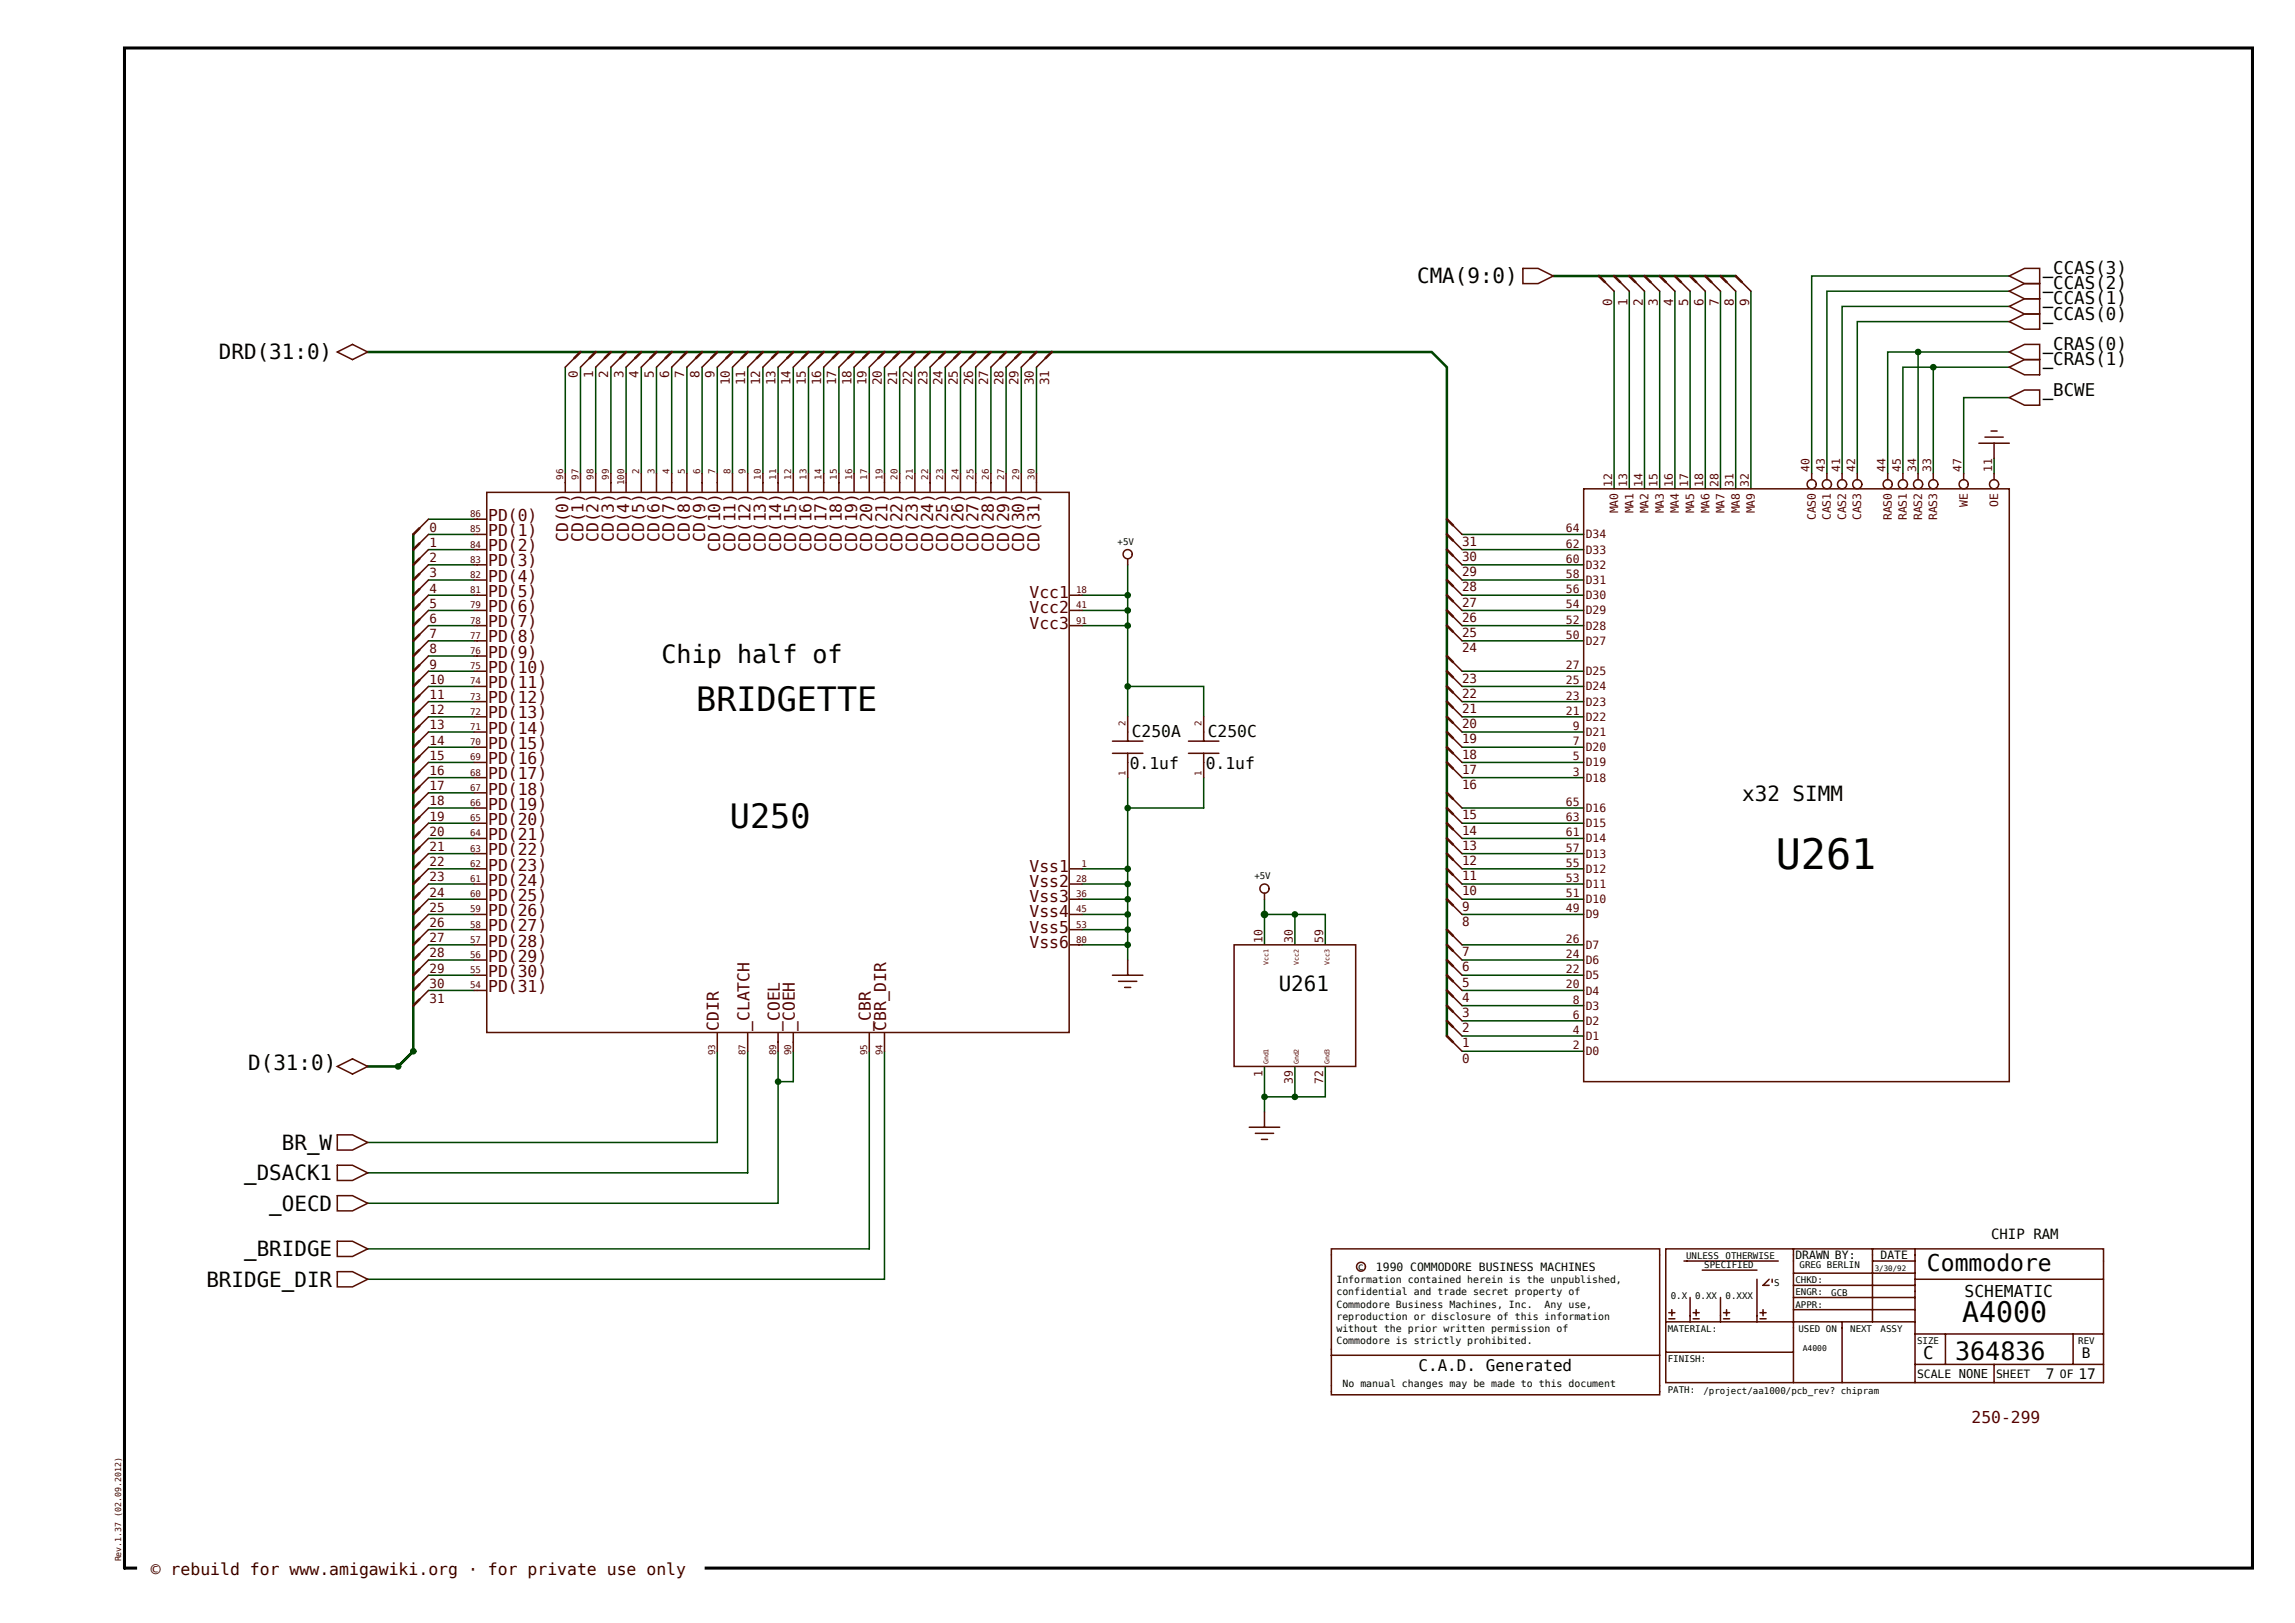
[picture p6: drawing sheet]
<svg xmlns="http://www.w3.org/2000/svg" width="420mm" height="297mm" viewBox="0 0 420 297" stroke-linecap="round" stroke-linejoin="round" font-family="sans-serif">
<defs><g id="words">
<text font-size="7.6" x="325" y="159.1">U261</text>
<g font-size="6.1">
<text x="127.4" y="130.1">BRIDGETTE</text>
<text x="133.6" y="151.4">U250</text>
</g>
<text font-size="5.2" x="359.1" y="241.9">A4000</text>
<g font-size="4.6">
<text x="121.1" y="121.3">Chip half of</text>
<text x="357.8" y="248.8">364836</text>
</g>
<text font-size="4.2" x="352.6" y="232.6">Commodore</text>
<g font-size="3.8">
<text x="259.3" y="51.8">CMA(9:0)</text>
<text x="40.1" y="65.8">DRD(31:0)</text>
<text x="318.8" y="146.7">x32 SIMM</text>
<text x="234" y="181.4">U261</text>
<text x="45.4" y="195.8">D(31:0)</text>
<text x="44.7" y="216">_DSACK1</text>
<text x="51.6" y="210.4">BR_W</text>
<text x="49.3" y="221.5">_OECD</text>
<text x="44.7" y="229.9">_BRIDGE</text>
<text x="37.8" y="235.4">BRIDGE_DIR</text>
</g>
<g font-size="3.2">
<text x="373.8" y="52.9">_CCAS(2)</text>
<text x="373.8" y="50.1">_CCAS(3)</text>
<text x="373.8" y="55.7">_CCAS(1)</text>
<text x="373.8" y="58.5">_CCAS(0)</text>
<text x="373.8" y="64">_CRAS(0)</text>
<text x="373.8" y="66.8">_CRAS(1)</text>
<text x="373.8" y="72.4">_BCWE</text>
<text x="351.9" y="248.7">C</text>
</g>
<g font-size="3" fill="#500">
<text x="89.4" y="95.3">PD(0)</text>
<text x="89.4" y="100.9">PD(2)</text>
<text x="89.4" y="98.1">PD(1)</text>
<text x="104" y="99.2" transform="rotate(-90 104 99.2)">CD(0)</text>
<text x="106.8" y="99.2" transform="rotate(-90 106.8 99.2)">CD(1)</text>
<text x="109.6" y="99.2" transform="rotate(-90 109.6 99.2)">CD(2)</text>
<text x="112.3" y="99.2" transform="rotate(-90 112.3 99.2)">CD(3)</text>
<text x="115.1" y="99.2" transform="rotate(-90 115.1 99.2)">CD(4)</text>
<text x="117.9" y="99.2" transform="rotate(-90 117.9 99.2)">CD(5)</text>
<text x="120.7" y="99.2" transform="rotate(-90 120.7 99.2)">CD(6)</text>
<text x="123.5" y="99.2" transform="rotate(-90 123.5 99.2)">CD(7)</text>
<text x="126.2" y="99.2" transform="rotate(-90 126.2 99.2)">CD(8)</text>
<text x="129" y="99.2" transform="rotate(-90 129 99.2)">CD(9)</text>
<text x="131.8" y="101" transform="rotate(-90 131.8 101)">CD(10)</text>
<text x="134.6" y="101" transform="rotate(-90 134.6 101)">CD(11)</text>
<text x="137.4" y="101" transform="rotate(-90 137.4 101)">CD(12)</text>
<text x="140.2" y="101" transform="rotate(-90 140.2 101)">CD(13)</text>
<text x="142.9" y="101" transform="rotate(-90 142.9 101)">CD(14)</text>
<text x="145.7" y="101" transform="rotate(-90 145.7 101)">CD(15)</text>
<text x="148.5" y="101" transform="rotate(-90 148.5 101)">CD(16)</text>
<text x="151.3" y="101" transform="rotate(-90 151.3 101)">CD(17)</text>
<text x="154.1" y="101" transform="rotate(-90 154.1 101)">CD(18)</text>
<text x="156.8" y="101" transform="rotate(-90 156.8 101)">CD(19)</text>
<text x="159.6" y="101" transform="rotate(-90 159.6 101)">CD(20)</text>
<text x="162.4" y="101" transform="rotate(-90 162.4 101)">CD(21)</text>
<text x="165.2" y="101" transform="rotate(-90 165.2 101)">CD(22)</text>
<text x="168" y="101" transform="rotate(-90 168 101)">CD(23)</text>
<text x="170.8" y="101" transform="rotate(-90 170.8 101)">CD(24)</text>
<text x="173.5" y="101" transform="rotate(-90 173.5 101)">CD(25)</text>
<text x="176.3" y="101" transform="rotate(-90 176.3 101)">CD(26)</text>
<text x="179.1" y="101" transform="rotate(-90 179.1 101)">CD(27)</text>
<text x="181.9" y="101" transform="rotate(-90 181.9 101)">CD(28)</text>
<text x="184.7" y="101" transform="rotate(-90 184.7 101)">CD(29)</text>
<text x="187.4" y="101" transform="rotate(-90 187.4 101)">CD(30)</text>
<text x="190.2" y="101" transform="rotate(-90 190.2 101)">CD(31)</text>
<text x="89.4" y="103.7">PD(3)</text>
<text x="89.4" y="106.4">PD(4)</text>
<text x="89.4" y="112">PD(6)</text>
<text x="89.4" y="109.2">PD(5)</text>
<text x="188.4" y="112.2">Vcc2</text>
<text x="188.4" y="109.5">Vcc1</text>
<text x="89.4" y="117.6">PD(8)</text>
<text x="89.4" y="114.8">PD(7)</text>
<text x="188.4" y="115">Vcc3</text>
<text x="89.4" y="123.1">PD(10)</text>
<text x="89.4" y="120.4">PD(9)</text>
<text x="89.4" y="125.9">PD(11)</text>
<text x="89.4" y="128.7">PD(12)</text>
<text x="89.4" y="131.5">PD(13)</text>
<text x="89.4" y="134.3">PD(14)</text>
<text x="89.4" y="137">PD(15)</text>
<text x="89.4" y="139.8">PD(16)</text>
<text x="89.4" y="142.6">PD(17)</text>
<text x="89.4" y="145.4">PD(18)</text>
<text x="89.4" y="148.2">PD(19)</text>
<text x="89.4" y="151">PD(20)</text>
<text x="89.4" y="153.7">PD(21)</text>
<text x="89.4" y="156.5">PD(22)</text>
<text x="89.4" y="159.3">PD(23)</text>
<text x="188.4" y="159.5">Vss1</text>
<text x="89.4" y="162.1">PD(24)</text>
<text x="89.4" y="164.9">PD(25)</text>
<text x="89.4" y="167.6">PD(26)</text>
<text x="188.4" y="167.9">Vss4</text>
<text x="188.4" y="165.1">Vss3</text>
<text x="188.4" y="162.3">Vss2</text>
<text x="89.4" y="170.4">PD(27)</text>
<text x="89.4" y="173.2">PD(28)</text>
<text x="188.4" y="173.4">Vss6</text>
<text x="188.4" y="170.7">Vss5</text>
<text x="89.4" y="176">PD(29)</text>
<text x="89.4" y="178.8">PD(30)</text>
<text x="89.4" y="181.6">PD(31)</text>
<text x="131.6" y="188.7" transform="rotate(-90 131.6 188.7)">CDIR</text>
<text x="137.1" y="188.7" transform="rotate(-90 137.1 188.7)">_CLATCH</text>
<text x="142.7" y="188.7" transform="rotate(-90 142.7 188.7)">_COEL</text>
<text x="145.5" y="188.7" transform="rotate(-90 145.5 188.7)">_COEH</text>
<text x="159.4" y="188.7" transform="rotate(-90 159.4 188.7)">_CBR</text>
<text x="162.2" y="188.7" transform="rotate(-90 162.2 188.7)">CBR_DIR</text>
<text x="360.8" y="260.3">250-299</text>
</g>
<g font-size="3">
<text x="207.1" y="134.8">C250A</text>
<text x="221" y="134.8">C250C</text>
<text x="206.7" y="140.6">0.1uf</text>
<text x="220.7" y="140.6">0.1uf</text>
<text x="359.5" y="237.3">SCHEMATIC</text>
</g>
<text font-size="3" fill="#300" x="27.6" y="288.2">© rebuild for www.amigawiki.org · for private use only</text>
<text font-size="2.9" x="259.6" y="251">C.A.D. Generated</text>
<g font-size="2.6">
<text x="364.4" y="226.8">CHIP RAM</text>
<text x="381" y="248.4">B</text>
<text x="374.4" y="252.3">7</text>
<text x="380.4" y="252.3">17</text>
</g>
<g font-size="2.3" fill="#500">
<text x="295.1" y="56" transform="rotate(-90 295.1 56)">0</text>
<text x="297.8" y="56" transform="rotate(-90 297.8 56)">1</text>
<text x="300.6" y="56" transform="rotate(-90 300.6 56)">2</text>
<text x="303.4" y="56" transform="rotate(-90 303.4 56)">3</text>
<text x="306.2" y="56" transform="rotate(-90 306.2 56)">4</text>
<text x="309" y="56" transform="rotate(-90 309 56)">5</text>
<text x="311.8" y="56" transform="rotate(-90 311.8 56)">6</text>
<text x="314.5" y="56" transform="rotate(-90 314.5 56)">7</text>
<text x="317.3" y="56" transform="rotate(-90 317.3 56)">8</text>
<text x="320.1" y="56" transform="rotate(-90 320.1 56)">9</text>
<text x="105.8" y="69.1" transform="rotate(-90 105.8 69.1)">0</text>
<text x="108.5" y="69.1" transform="rotate(-90 108.5 69.1)">1</text>
<text x="111.3" y="69.1" transform="rotate(-90 111.3 69.1)">2</text>
<text x="114.1" y="69.1" transform="rotate(-90 114.1 69.1)">3</text>
<text x="116.9" y="69.1" transform="rotate(-90 116.9 69.1)">4</text>
<text x="119.7" y="69.1" transform="rotate(-90 119.7 69.1)">5</text>
<text x="122.4" y="69.1" transform="rotate(-90 122.4 69.1)">6</text>
<text x="125.2" y="69.1" transform="rotate(-90 125.2 69.1)">7</text>
<text x="128" y="69.1" transform="rotate(-90 128 69.1)">8</text>
<text x="130.8" y="69.1" transform="rotate(-90 130.8 69.1)">9</text>
<text x="133.6" y="70.5" transform="rotate(-90 133.6 70.5)">10</text>
<text x="136.4" y="70.5" transform="rotate(-90 136.4 70.5)">11</text>
<text x="139.1" y="70.5" transform="rotate(-90 139.1 70.5)">12</text>
<text x="141.9" y="70.5" transform="rotate(-90 141.9 70.5)">13</text>
<text x="144.7" y="70.5" transform="rotate(-90 144.7 70.5)">14</text>
<text x="147.5" y="70.5" transform="rotate(-90 147.5 70.5)">15</text>
<text x="150.3" y="70.5" transform="rotate(-90 150.3 70.5)">16</text>
<text x="153" y="70.5" transform="rotate(-90 153 70.5)">17</text>
<text x="155.8" y="70.5" transform="rotate(-90 155.8 70.5)">18</text>
<text x="158.6" y="70.5" transform="rotate(-90 158.6 70.5)">19</text>
<text x="161.4" y="70.5" transform="rotate(-90 161.4 70.5)">20</text>
<text x="164.2" y="70.5" transform="rotate(-90 164.2 70.5)">21</text>
<text x="166.9" y="70.5" transform="rotate(-90 166.9 70.5)">22</text>
<text x="169.7" y="70.5" transform="rotate(-90 169.7 70.5)">23</text>
<text x="172.5" y="70.5" transform="rotate(-90 172.5 70.5)">24</text>
<text x="175.3" y="70.5" transform="rotate(-90 175.3 70.5)">25</text>
<text x="178.1" y="70.5" transform="rotate(-90 178.1 70.5)">26</text>
<text x="180.9" y="70.5" transform="rotate(-90 180.9 70.5)">27</text>
<text x="183.6" y="70.5" transform="rotate(-90 183.6 70.5)">28</text>
<text x="186.4" y="70.5" transform="rotate(-90 186.4 70.5)">29</text>
<text x="189.2" y="70.5" transform="rotate(-90 189.2 70.5)">30</text>
<text x="192" y="70.5" transform="rotate(-90 192 70.5)">31</text>
<text x="78.6" y="100.1">1</text>
<text x="78.6" y="97.3">0</text>
<text x="267.6" y="99.9">31</text>
<text x="78.6" y="105.7">3</text>
<text x="78.6" y="102.9">2</text>
<text x="267.6" y="102.6">30</text>
<text x="267.6" y="105.4">29</text>
<text x="78.6" y="111.2">5</text>
<text x="78.6" y="108.4">4</text>
<text x="267.6" y="108.2">28</text>
<text x="267.6" y="111">27</text>
<text x="267.6" y="113.8">26</text>
<text x="78.6" y="119.6">8</text>
<text x="78.6" y="116.8">7</text>
<text x="78.6" y="114">6</text>
<text x="267.6" y="116.6">25</text>
<text x="267.6" y="119.3">24</text>
<text x="78.6" y="125.1">10</text>
<text x="78.6" y="122.4">9</text>
<text x="267.6" y="124.9">23</text>
<text x="78.6" y="130.7">12</text>
<text x="78.6" y="127.9">11</text>
<text x="267.6" y="127.7">22</text>
<text x="267.6" y="130.5">21</text>
<text x="78.6" y="136.3">14</text>
<text x="78.6" y="133.5">13</text>
<text x="267.6" y="133.2">20</text>
<text x="267.6" y="136">19</text>
<text x="78.6" y="139">15</text>
<text x="78.6" y="141.8">16</text>
<text x="267.6" y="138.8">18</text>
<text x="267.6" y="141.6">17</text>
<text x="78.6" y="147.4">18</text>
<text x="78.6" y="144.6">17</text>
<text x="267.6" y="144.4">16</text>
<text x="267.6" y="149.9">15</text>
<text x="78.6" y="155.7">21</text>
<text x="78.6" y="152.9">20</text>
<text x="78.6" y="150.2">19</text>
<text x="267.6" y="152.7">14</text>
<text x="267.6" y="155.5">13</text>
<text x="78.6" y="161.3">23</text>
<text x="78.6" y="158.5">22</text>
<text x="267.6" y="158.3">12</text>
<text x="267.6" y="161.1">11</text>
<text x="78.6" y="166.9">25</text>
<text x="78.6" y="164.1">24</text>
<text x="267.6" y="163.8">10</text>
<text x="267.6" y="166.6">9</text>
<text x="78.6" y="172.4">27</text>
<text x="78.6" y="169.6">26</text>
<text x="267.6" y="169.4">8</text>
<text x="78.6" y="178">29</text>
<text x="78.6" y="175.2">28</text>
<text x="267.6" y="175">7</text>
<text x="267.6" y="177.8">6</text>
<text x="78.6" y="183.5">31</text>
<text x="78.6" y="180.8">30</text>
<text x="267.6" y="180.5">5</text>
<text x="267.6" y="183.3">4</text>
<text x="267.6" y="186.1">3</text>
<text x="267.6" y="188.9">2</text>
<text x="267.6" y="191.7">1</text>
<text x="267.6" y="194.4">0</text>
</g>
<g font-size="2.1" fill="#500">
<text x="295" y="89.1" transform="rotate(-90 295 89.1)">12</text>
<text x="297.8" y="89.1" transform="rotate(-90 297.8 89.1)">13</text>
<text x="300.6" y="89.1" transform="rotate(-90 300.6 89.1)">14</text>
<text x="303.4" y="89.1" transform="rotate(-90 303.4 89.1)">15</text>
<text x="306.1" y="89.1" transform="rotate(-90 306.1 89.1)">16</text>
<text x="308.9" y="89.1" transform="rotate(-90 308.9 89.1)">17</text>
<text x="311.7" y="89.1" transform="rotate(-90 311.7 89.1)">18</text>
<text x="314.5" y="89.1" transform="rotate(-90 314.5 89.1)">28</text>
<text x="317.3" y="89.1" transform="rotate(-90 317.3 89.1)">31</text>
<text x="320.1" y="89.1" transform="rotate(-90 320.1 89.1)">32</text>
<text x="331.2" y="86.3" transform="rotate(-90 331.2 86.3)">40</text>
<text x="334" y="86.3" transform="rotate(-90 334 86.3)">43</text>
<text x="336.7" y="86.3" transform="rotate(-90 336.7 86.3)">41</text>
<text x="339.5" y="86.3" transform="rotate(-90 339.5 86.3)">42</text>
<text x="345.1" y="86.3" transform="rotate(-90 345.1 86.3)">44</text>
<text x="347.9" y="86.3" transform="rotate(-90 347.9 86.3)">45</text>
<text x="350.7" y="86.3" transform="rotate(-90 350.7 86.3)">34</text>
<text x="353.4" y="86.3" transform="rotate(-90 353.4 86.3)">33</text>
<text x="359" y="86.3" transform="rotate(-90 359 86.3)">47</text>
<text x="364.6" y="86.3" transform="rotate(-90 364.6 86.3)">11</text>
<text x="296.1" y="94" transform="rotate(-90 296.1 94)">MA0</text>
<text x="298.9" y="94" transform="rotate(-90 298.9 94)">MA1</text>
<text x="301.7" y="94" transform="rotate(-90 301.7 94)">MA2</text>
<text x="304.5" y="94" transform="rotate(-90 304.5 94)">MA3</text>
<text x="307.3" y="94" transform="rotate(-90 307.3 94)">MA4</text>
<text x="310" y="94" transform="rotate(-90 310 94)">MA5</text>
<text x="312.8" y="94" transform="rotate(-90 312.8 94)">MA6</text>
<text x="315.6" y="94" transform="rotate(-90 315.6 94)">MA7</text>
<text x="318.4" y="94" transform="rotate(-90 318.4 94)">MA8</text>
<text x="321.2" y="94" transform="rotate(-90 321.2 94)">MA9</text>
<text x="332.3" y="95.2" transform="rotate(-90 332.3 95.2)">CAS0</text>
<text x="335.1" y="95.2" transform="rotate(-90 335.1 95.2)">CAS1</text>
<text x="337.9" y="95.2" transform="rotate(-90 337.9 95.2)">CAS2</text>
<text x="340.6" y="95.2" transform="rotate(-90 340.6 95.2)">CAS3</text>
<text x="346.2" y="95.2" transform="rotate(-90 346.2 95.2)">RAS0</text>
<text x="349" y="95.2" transform="rotate(-90 349 95.2)">RAS1</text>
<text x="351.8" y="95.2" transform="rotate(-90 351.8 95.2)">RAS2</text>
<text x="354.5" y="95.2" transform="rotate(-90 354.5 95.2)">RAS3</text>
<text x="360.1" y="92.7" transform="rotate(-90 360.1 92.7)">WE</text>
<text x="365.7" y="92.7" transform="rotate(-90 365.7 92.7)">OE</text>
<text x="286.6" y="100.2">62</text>
<text x="286.6" y="97.4">64</text>
<text x="290.2" y="101.3">D33</text>
<text x="290.2" y="98.5">D34</text>
<text x="286.6" y="105.8">58</text>
<text x="286.6" y="103">60</text>
<text x="290.2" y="106.9">D31</text>
<text x="290.2" y="104.1">D32</text>
<text x="286.6" y="108.6">56</text>
<text x="286.6" y="111.3">54</text>
<text x="290.2" y="109.7">D30</text>
<text x="290.2" y="112.4">D29</text>
<text x="286.6" y="114.1">52</text>
<text x="286.6" y="116.9">50</text>
<text x="290.2" y="115.2">D28</text>
<text x="290.2" y="118">D27</text>
<text x="286.6" y="122.5">27</text>
<text x="286.6" y="125.2">25</text>
<text x="290.2" y="123.6">D25</text>
<text x="286.6" y="128">23</text>
<text x="286.6" y="130.8">21</text>
<text x="290.2" y="129.1">D23</text>
<text x="290.2" y="131.9">D22</text>
<text x="290.2" y="126.4">D24</text>
<text x="287.8" y="133.6">9</text>
<text x="287.8" y="136.4">7</text>
<text x="290.2" y="134.7">D21</text>
<text x="290.2" y="137.5">D20</text>
<text x="287.8" y="141.9">3</text>
<text x="287.8" y="139.2">5</text>
<text x="290.2" y="143">D18</text>
<text x="290.2" y="140.3">D19</text>
<text x="286.6" y="147.5">65</text>
<text x="290.2" y="148.6">D16</text>
<text x="286.6" y="153.1">61</text>
<text x="286.6" y="150.3">63</text>
<text x="286.6" y="155.8">57</text>
<text x="290.2" y="154.2">D14</text>
<text x="290.2" y="151.4">D15</text>
<text x="286.6" y="161.4">53</text>
<text x="286.6" y="158.6">55</text>
<text x="290.2" y="159.7">D12</text>
<text x="290.2" y="157">D13</text>
<text x="286.6" y="167">49</text>
<text x="286.6" y="164.2">51</text>
<text x="290.2" y="162.5">D11</text>
<text x="290.2" y="165.3">D10</text>
<text x="231" y="172.5" transform="rotate(-90 231 172.5)">10</text>
<text x="236.6" y="172.5" transform="rotate(-90 236.6 172.5)">30</text>
<text x="242.2" y="172.5" transform="rotate(-90 242.2 172.5)">59</text>
<text x="286.6" y="172.5">26</text>
<text x="290.2" y="168.1">D9</text>
<text x="290.2" y="173.6">D7</text>
<text x="286.6" y="175.3">24</text>
<text x="286.6" y="178.1">22</text>
<text x="290.2" y="176.4">D6</text>
<text x="290.2" y="179.2">D5</text>
<text x="286.6" y="180.9">20</text>
<text x="287.8" y="183.7">8</text>
<text x="290.2" y="182">D4</text>
<text x="290.2" y="184.8">D3</text>
<text x="287.8" y="189.2">4</text>
<text x="287.8" y="186.4">6</text>
<text x="290.2" y="190.3">D1</text>
<text x="290.2" y="187.6">D2</text>
<text x="231" y="197.2" transform="rotate(-90 231 197.2)">1</text>
<text x="287.8" y="192">2</text>
<text x="290.2" y="193.1">D0</text>
<text x="236.6" y="198.4" transform="rotate(-90 236.6 198.4)">39</text>
<text x="242.2" y="198.4" transform="rotate(-90 242.2 198.4)">72</text>
</g>
<g font-size="2.1">
<text x="251.8" y="232.6">1990 COMMODORE BUSINESS MACHINES</text>
<text x="328.6" y="230.4">DRAWN BY:</text>
<text x="344.2" y="230.4">DATE</text>
<text x="350.8" y="252.1">SCALE NONE</text>
<text x="365.3" y="252.1">SHEET</text>
<text x="377" y="252.1">OF</text>
</g>
<g font-size="1.8">
<text x="248.5" y="232.4">c</text>
<text x="244.6" y="239.3">Commodore Business Machines, Inc.</text>
<text x="244.6" y="237.1">confidential and trade secret property of</text>
<text x="244.6" y="234.8">Information contained herein is the unpublished,</text>
<text x="282.7" y="239.3">Any use,</text>
<text x="244.6" y="246">Commodore is strictly prohibited.</text>
<text x="244.6" y="243.7">without the prior written permission of</text>
<text x="244.6" y="241.5">reproduction or disclosure of this information</text>
<text x="245.7" y="253.8">No manual changes may be made to this document</text>
</g>
<g font-size="1.7" fill="#500">
<text x="103.1" y="87.8" transform="rotate(-90 103.1 87.8)">96</text>
<text x="105.9" y="87.8" transform="rotate(-90 105.9 87.8)">97</text>
<text x="108.6" y="87.8" transform="rotate(-90 108.6 87.8)">98</text>
<text x="111.4" y="87.8" transform="rotate(-90 111.4 87.8)">99</text>
<text x="114.2" y="88.8" transform="rotate(-90 114.2 88.8)">100</text>
<text x="117" y="86.7" transform="rotate(-90 117 86.7)">2</text>
<text x="119.8" y="86.7" transform="rotate(-90 119.8 86.7)">3</text>
<text x="122.6" y="86.7" transform="rotate(-90 122.6 86.7)">4</text>
<text x="125.3" y="86.7" transform="rotate(-90 125.3 86.7)">5</text>
<text x="128.1" y="86.7" transform="rotate(-90 128.1 86.7)">6</text>
<text x="130.9" y="86.7" transform="rotate(-90 130.9 86.7)">7</text>
<text x="133.7" y="86.7" transform="rotate(-90 133.7 86.7)">8</text>
<text x="136.5" y="86.7" transform="rotate(-90 136.5 86.7)">9</text>
<text x="139.2" y="87.8" transform="rotate(-90 139.2 87.8)">10</text>
<text x="142" y="87.8" transform="rotate(-90 142 87.8)">11</text>
<text x="144.8" y="87.8" transform="rotate(-90 144.8 87.8)">12</text>
<text x="147.6" y="87.8" transform="rotate(-90 147.6 87.8)">13</text>
<text x="150.4" y="87.8" transform="rotate(-90 150.4 87.8)">14</text>
<text x="153.2" y="87.8" transform="rotate(-90 153.2 87.8)">15</text>
<text x="155.9" y="87.8" transform="rotate(-90 155.9 87.8)">16</text>
<text x="158.7" y="87.8" transform="rotate(-90 158.7 87.8)">17</text>
<text x="161.5" y="87.8" transform="rotate(-90 161.5 87.8)">19</text>
<text x="164.3" y="87.8" transform="rotate(-90 164.3 87.8)">20</text>
<text x="167.1" y="87.8" transform="rotate(-90 167.1 87.8)">21</text>
<text x="169.8" y="87.8" transform="rotate(-90 169.8 87.8)">22</text>
<text x="172.6" y="87.8" transform="rotate(-90 172.6 87.8)">23</text>
<text x="175.4" y="87.8" transform="rotate(-90 175.4 87.8)">24</text>
<text x="178.2" y="87.8" transform="rotate(-90 178.2 87.8)">25</text>
<text x="181" y="87.8" transform="rotate(-90 181 87.8)">26</text>
<text x="183.7" y="87.8" transform="rotate(-90 183.7 87.8)">27</text>
<text x="186.5" y="87.8" transform="rotate(-90 186.5 87.8)">29</text>
<text x="189.3" y="87.8" transform="rotate(-90 189.3 87.8)">30</text>
<text x="86" y="94.6">86</text>
<text x="86" y="100.2">84</text>
<text x="86" y="97.4">85</text>
<text x="86" y="103">83</text>
<text x="86" y="105.8">82</text>
<text x="86" y="111.3">79</text>
<text x="86" y="108.6">81</text>
<text x="196.9" y="111.3">41</text>
<text x="196.9" y="108.6">18</text>
<text x="86" y="119.7">76</text>
<text x="86" y="116.9">77</text>
<text x="86" y="114.1">78</text>
<text x="196.9" y="114.1">91</text>
<text x="86" y="122.5">75</text>
<text x="86" y="125.2">74</text>
<text x="86" y="128">73</text>
<text x="86" y="130.8">72</text>
<text x="86" y="133.6">71</text>
<text x="86" y="136.4">70</text>
<text x="206" y="132.9" transform="rotate(-90 206 132.9)">2</text>
<text x="219.9" y="132.9" transform="rotate(-90 219.9 132.9)">2</text>
<text x="86" y="139.2">69</text>
<text x="86" y="141.9">68</text>
<text x="206" y="141.9" transform="rotate(-90 206 141.9)">1</text>
<text x="219.9" y="141.9" transform="rotate(-90 219.9 141.9)">1</text>
<text x="86" y="144.7">67</text>
<text x="86" y="147.5">66</text>
<text x="86" y="150.3">65</text>
<text x="86" y="153.1">64</text>
<text x="86" y="155.8">63</text>
<text x="86" y="158.6">62</text>
<text x="86" y="161.4">61</text>
<text x="196.9" y="161.4">28</text>
<text x="198" y="158.6">1</text>
<text x="86" y="164.2">60</text>
<text x="86" y="167">59</text>
<text x="196.9" y="167">45</text>
<text x="196.9" y="164.2">36</text>
<text x="86" y="169.7">58</text>
<text x="86" y="172.5">57</text>
<text x="196.9" y="172.5">80</text>
<text x="196.9" y="169.7">53</text>
<text x="86" y="175.3">56</text>
<text x="86" y="178.1">55</text>
<text x="86" y="180.9">54</text>
<text x="130.9" y="193.1" transform="rotate(-90 130.9 193.1)">93</text>
<text x="136.5" y="193.1" transform="rotate(-90 136.5 193.1)">87</text>
<text x="142" y="193.1" transform="rotate(-90 142 193.1)">89</text>
<text x="144.8" y="193.1" transform="rotate(-90 144.8 193.1)">90</text>
<text x="158.7" y="193.1" transform="rotate(-90 158.7 193.1)">95</text>
<text x="161.5" y="193.1" transform="rotate(-90 161.5 193.1)">94</text>
</g>
<g font-size="1.7">
<text x="204.5" y="99.7">+5V</text>
<text x="229.6" y="160.8">+5V</text>
<text x="308.6" y="230.4">UNLESS</text>
<text x="311.9" y="232.1">SPECIFIED</text>
<text x="315.8" y="230.4">OTHERWISE</text>
<text x="329.3" y="232.1">GREG BERLIN</text>
<text x="305.8" y="237.6">0.X</text>
<text x="310.2" y="237.6">0.XX</text>
<text x="315.8" y="237.6">0.XXX</text>
<text x="324.7" y="235.4">S</text>
<text x="328.6" y="234.8">CHKD:</text>
<text x="328.6" y="237.1">ENGR:</text>
<text x="328.6" y="239.3">APPR:</text>
<text x="335.1" y="237.1">GCB</text>
<text x="305.2" y="243.7">MATERIAL:</text>
<text x="329.1" y="243.7">USED ON</text>
<text x="338.6" y="243.7">NEXT</text>
<text x="344.2" y="243.7">ASSY</text>
<text x="350.8" y="246">SIZE</text>
<text x="380.3" y="246">REV</text>
<text x="305.2" y="249.3">FINISH:</text>
<text x="305.2" y="254.9">PATH:</text>
<text x="311.8" y="255.1">/project/aa1000/pcb_rev? chipram</text>
</g>
<text font-size="1.5" x="329.9" y="247.2">A4000</text>
<text font-size="1.5" fill="#300" x="22.2" y="285.7" transform="rotate(-90 22.2 285.7)">Rev.1.37 (02.09.2012)</text>
<text font-size="1.4" x="343.1" y="232.5">3/30/92</text>
<g font-size="1.2" fill="#500">
<text x="232.2" y="176.5" transform="rotate(-90 232.2 176.5)">Vcc1</text>
<text x="237.7" y="176.5" transform="rotate(-90 237.7 176.5)">Vcc2</text>
<text x="243.3" y="176.5" transform="rotate(-90 243.3 176.5)">Vcc3</text>
<text x="232.2" y="194.8" transform="rotate(-90 232.2 194.8)">Gnd1</text>
<text x="237.7" y="194.8" transform="rotate(-90 237.7 194.8)">Gnd2</text>
<text x="243.3" y="194.8" transform="rotate(-90 243.3 194.8)">Gnd3</text>
</g>
</g></defs>
<path d="M22.8 8.8h389.4v278.2h-389.4z" fill="#fff" stroke="#fff" stroke-width=".19"/>
<path d="M22.8 8.8h389.4v278.2h-389.4z" fill="none" stroke="#000" stroke-width=".56"/>
<g fill="none" stroke="#040" stroke-width=".28">
<path d="M295.4 53.3v36.2M298.2 53.3v36.2M301 53.3v36.2M303.7 53.3v36.2M306.5 53.3v36.2M309.3 53.3v36.2M312.1 53.3v36.2M314.9 53.3v36.2M317.6 53.3v36.2M320.4 53.3v36.2M367.7 56.1h-30.6v30.6M367.7 58.9h-27.8v27.8"/>
<path d="M367.7 53.3h-33.4v33.4M367.7 50.5h-36.2v36.2M103.5 67.2v19.5M106.2 67.2v19.5M109 67.2v19.5M111.8 67.2v19.5M114.6 67.2v19.5M117.4 67.2v19.5M120.1 67.2v19.5M122.9 67.2v19.5M125.7 67.2v19.5M128.5 67.2v19.5"/>
<path d="M131.3 67.2v19.5M134 67.2v19.5M136.8 67.2v19.5M139.6 67.2v19.5M142.4 67.2v19.5M145.2 67.2v19.5M148 67.2v19.5M150.7 67.2v19.5M153.5 67.2v19.5M156.3 67.2v19.5M159.1 67.2v19.5M161.9 67.2v19.5"/>
<path d="M164.6 67.2v19.5M167.4 67.2v19.5M170.2 67.2v19.5M173 67.2v19.5M175.8 67.2v19.5M178.6 67.2v19.5M181.3 67.2v19.5M184.1 67.2v19.5M186.9 67.2v19.5M189.7 67.2v19.5M351 64.4v22.3M353.8 67.2v19.5"/>
<path d="M367.7 72.8h-8.3v13.9M367.7 67.2h-19.5v19.5M367.7 64.4h-22.2v22.3M78.4 97.8h8.4M78.4 95h8.4M267.6 97.8h22.2M364.9 83.9v2.8M78.4 111.7h8.4M78.4 100.6h8.4M78.4 117.3h8.4M78.4 103.4h8.4M78.4 114.5h8.4"/>
<path d="M78.4 108.9h8.4M78.4 106.1h8.4M198 111.7h8.4M198 114.5h8.4M198 108.9h8.4M206.4 103.4v27.8M267.6 111.7h22.2M267.6 100.6h22.2M267.6 117.3h22.2M267.6 103.4h22.2M267.6 114.5h22.2M267.6 108.9h22.2"/>
<path d="M267.6 106.1h22.2M78.4 131.2h8.4M78.4 122.8h8.4M78.4 136.7h8.4M78.4 128.4h8.4M78.4 134h8.4M78.4 139.5h8.4M78.4 125.6h8.4M78.4 120h8.4M206.4 125.6h13.9v5.6M267.6 131.2h22.2M267.6 122.8h22.2"/>
<path d="M267.6 136.7h22.2M267.6 128.4h22.2M267.6 134h22.2M267.6 139.5h22.2M267.6 125.6h22.2M78.4 159h8.4M78.4 156.2h8.4M78.4 150.6h8.4M78.4 147.9h8.4M78.4 153.4h8.4M78.4 142.3h8.4M78.4 145.1h8.4"/>
<path d="M198 159h8.4M206.4 142.3v5.6M220.3 142.3v5.6h-13.9v27.8M267.6 159h22.2M267.6 156.2h22.2M267.6 150.6h22.2M267.6 147.9h22.2M267.6 153.4h22.2M267.6 142.3h22.2M78.4 172.9h8.4M78.4 170.1h8.4M78.4 167.3h8.4"/>
<path d="M78.4 164.6h8.4M78.4 161.8h8.4M78.4 178.5h8.4M78.4 175.7h8.4M198 172.9h8.4M198 170.1h8.4M198 167.3h8.4M198 164.6h8.4M198 161.8h8.4M231.4 167.3h11.1v5.6M231.4 164.6v8.3M237 167.3v5.6"/>
<path d="M267.6 172.9h22.2M267.6 167.3h22.2M267.6 164.6h22.2M267.6 161.8h22.2M267.6 178.5h22.2M267.6 175.7h22.2M78.4 181.2h8.4M131.3 192.4v16.7h-64M136.8 192.4v22.2h-69.5M142.4 192.4v5.5M145.2 192.4v5.5h-2.8v22.3h-75.1M159.1 192.4v36.1h-91.8"/>
<path d="M161.9 192.4v41.7h-94.6M231.4 195.2v5.5h5.6M237 195.2v5.5M242.5 195.2v5.5h-5.5M267.6 186.8h22.2M267.6 192.4h22.2M267.6 184h22.2M267.6 189.6h22.2M267.6 181.2h22.2M231.4 200.7v2.8"/>
</g>
<path d="M284.3 50.5h33.3M67.3 64.4h194.7l2.8 2.8v122.4M75.6 97.8v94.6l-2.7 2.8h-5.6M72.9 195.2l2.7-2.8-2.7 2.8" fill="none" stroke="#040" stroke-width=".46"/>
<g fill="#040" stroke="#040" stroke-width=".28">
<circle cx="75.6" cy="192.4" r=".46"/>
<circle cx="72.9" cy="195.2" r=".46"/>
<circle cx="351" cy="64.4" r=".46"/>
<circle cx="142.4" cy="197.9" r=".46"/>
<circle cx="206.4" cy="114.5" r=".46"/>
<circle cx="206.4" cy="111.7" r=".46"/>
<circle cx="206.4" cy="108.9" r=".46"/>
<circle cx="206.4" cy="172.9" r=".46"/>
<circle cx="206.4" cy="170.1" r=".46"/>
<circle cx="206.4" cy="167.3" r=".46"/>
<circle cx="206.4" cy="164.6" r=".46"/>
<circle cx="206.4" cy="161.8" r=".46"/>
<circle cx="206.4" cy="125.6" r=".46"/>
<circle cx="206.4" cy="159" r=".46"/>
<circle cx="206.4" cy="147.9" r=".46"/>
<circle cx="353.8" cy="67.2" r=".46"/>
<circle cx="231.4" cy="200.7" r=".46"/>
<circle cx="237" cy="200.7" r=".46"/>
<circle cx="237" cy="167.3" r=".46"/>
</g>
<circle cx="231.4" cy="167.3" r=".46" fill="#040" stroke="#040" stroke-width=".46"/>
<g fill="none" stroke="#510" stroke-width=".28">
<path d="M278.7 49.1h2.8l2.8 1.4-2.8 1.4h-2.8zM61.7 64.4l2.8-1.4 2.8 1.4-2.8 1.4zM105.1 65.5l-1.6 1.7M107.9 65.5l-1.7 1.7M110.7 65.5l-1.7 1.7M113.5 65.5l-1.7 1.7M116.2 65.5l-1.6 1.7M119 65.5l-1.6 1.7M121.8 65.5l-1.7 1.7M124.6 65.5l-1.7 1.7M127.4 65.5l-1.7 1.7M130.2 65.5l-1.7 1.7"/>
<path d="M132.9 65.5l-1.6 1.7M86.8 97.8h2.2M86.8 95h2.2M89.1 90.1h106.6v98.8h-106.6zM103.5 86.7v3.3M106.2 86.7v3.3M109 86.7v3.3M111.8 86.7v3.3M114.6 86.7v3.3M117.4 86.7v3.3M120.1 86.7v3.3M122.9 86.7v3.3"/>
<path d="M125.7 86.7v3.3M128.5 86.7v3.3M131.3 86.7v3.3M134 86.7v3.3M136.8 86.7v3.3M139.6 86.7v3.3M142.4 86.7v3.3M145.2 86.7v3.3M148 86.7v3.3M150.7 86.7v3.3M153.5 86.7v3.3M156.3 86.7v3.3"/>
<path d="M159.1 86.7v3.3M161.9 86.7v3.3M164.6 86.7v3.3M167.4 86.7v3.3M170.2 86.7v3.3M173 86.7v3.3M175.8 86.7v3.3M178.6 86.7v3.3M181.3 86.7v3.3M184.1 86.7v3.3M186.9 86.7v3.3M189.7 86.7v3.3"/>
<path d="M265.9 96.1l1.7 1.7M265.9 98.9l1.7 1.7M78.4 117.3l-1.7 1.6M86.8 106.1h2.2M86.8 117.3h2.2M86.8 114.5h2.2M86.8 111.7h2.2M86.8 108.9h2.2M86.8 103.4h2.2M86.8 100.6h2.2M195.8 114.5h2.2M195.8 111.7h2.2"/>
<path d="M195.8 108.9h2.2M206.4 102.2v1.2M265.9 101.7l1.7 1.7M265.9 104.5l1.7 1.6M265.9 107.3l1.7 1.6M265.9 110l1.7 1.7M265.9 112.8l1.7 1.7M265.9 115.6l1.7 1.7M78.4 136.7l-1.7 1.7M78.4 134l-1.7 1.6M78.4 131.2l-1.7 1.6M78.4 128.4l-1.7 1.7"/>
<path d="M78.4 125.6l-1.7 1.7M78.4 122.8l-1.7 1.7M78.4 120l-1.7 1.7M86.8 125.6h2.2M86.8 128.4h2.2M86.8 131.2h2.2M86.8 134h2.2M86.8 136.7h2.2M86.8 139.5h2.2M86.8 122.8h2.2M86.8 120h2.2M203.6 137.9h5.6"/>
<path d="M203.6 135.6h5.6M206.4 131.2v4.4M206.4 137.9v4.4M217.5 137.9h5.6M217.5 135.6h5.6M220.3 131.2v4.4M220.3 137.9v4.4M265.9 121.2l1.7 1.6M265.9 123.9l1.7 1.7M265.9 126.7l1.7 1.7M265.9 129.5l1.7 1.7M265.9 132.3l1.7 1.7"/>
<path d="M265.9 135.1l1.7 1.6M78.4 159l-1.7 1.7M78.4 156.2l-1.7 1.7M78.4 153.4l-1.7 1.7M86.8 142.3h2.2M86.8 145.1h2.2M86.8 147.9h2.2M86.8 150.6h2.2M86.8 153.4h2.2M86.8 156.2h2.2M86.8 159h2.2M195.8 159h2.2"/>
<path d="M86.8 161.8h2.2M86.8 164.6h2.2M86.8 167.3h2.2M86.8 170.1h2.2M86.8 172.9h2.2M86.8 175.7h2.2M86.8 178.5h2.2M195.8 161.8h2.2M195.8 167.3h2.2M195.8 170.1h2.2M195.8 164.6h2.2M195.8 172.9h2.2"/>
<path d="M203.6 178.5h5.6M204.7 179.6h3.3M206.4 175.7v2.8M231.4 163.4v1.2M61.7 195.2l2.8-1.4 2.8 1.4-2.8 1.3zM86.8 181.2h2.2M131.3 189v3.4M136.8 189v3.4M142.4 189v3.4M145.2 189v3.4M159.1 189v3.4M161.9 189v3.4"/>
<path d="M205.8 180.7h1.1M228.6 206.3h5.6M229.7 207.4h3.4M230.9 208.5h1.1M231.4 203.5v2.8M61.7 227.1h2.8l2.8 1.4-2.8 1.4h-2.8zM304.8 228.5h80.2v24.5h-80.2zM306 239.7v1.1M308.2 230.8h17.2M309.3 237.4v4.5M310.4 239.7v1.1M311.5 232.4h10"/>
<path d="M314.9 237.4v4.5M316 239.7v1.1M321.5 234.1v7.8M322.6 239.7v1.1M323.8 234.1l-1.2 1.1h1.2M324.3 234.1v.6M328.2 228.5v24.5M328.2 239.7h22.3M328.2 237.4h22.3M328.2 235.2h22.3M328.2 233h22.3M342.7 228.5v13.4"/>
<path d="M342.7 230.8h7.8M350.5 228.5v24.5M350.5 234.1h34.5M243.6 248v7.2h60.1v-26.7h-60.1v19.5h60.1M304.8 241.9h45.7M304.8 247.5h23.4M305.4 241.3h1.1M305.4 240.2h1.1M309.9 241.3h1.1M309.9 240.2h1.1M315.4 241.3h1.1M315.4 240.2h1.1"/>
<path d="M322.1 241.3h1.1M322.1 240.2h1.1M337.1 241.9v11.1M350.5 249.7h34.5M350.5 244.1h34.5M356 244.1v5.6M364.9 249.7v3.3M379.4 244.1v5.6"/>
<circle cx="206.4" cy="101.4" r=".83"/>
<circle cx="231.4" cy="162.6" r=".83"/>
<circle cx="249.1" cy="231.8" r=".81"/>
</g>
<g fill="none" stroke="#510" stroke-width=".46">
<path d="M106.2 64.4l-1.1 1.1M109 64.4l-1.1 1.1M111.8 64.4l-1.1 1.1M114.6 64.4l-1.1 1.1M117.4 64.4l-1.2 1.1M120.1 64.4l-1.1 1.1M122.9 64.4l-1.1 1.1M125.7 64.4l-1.1 1.1M128.5 64.4l-1.1 1.1M131.3 64.4l-1.1 1.1M134 64.4l-1.1 1.1M264.8 95l1.1 1.1"/>
<path d="M264.8 97.8l1.1 1.1M76.7 118.9l-1.1 1.1M264.8 100.6l1.1 1.1M264.8 103.4l1.1 1.1M264.8 106.1l1.1 1.2M264.8 108.9l1.1 1.1M264.8 111.7l1.1 1.1M264.8 114.5l1.1 1.1M76.7 138.4l-1.1 1.1M76.7 135.6l-1.1 1.1M76.7 132.8l-1.1 1.2M76.7 130.1l-1.1 1.1"/>
<path d="M76.7 127.3l-1.1 1.1M76.7 124.5l-1.1 1.1M76.7 121.7l-1.1 1.1M264.8 120l1.1 1.2M264.8 122.8l1.1 1.1M264.8 125.6l1.1 1.1M264.8 128.4l1.1 1.1M264.8 131.2l1.1 1.1M264.8 134l1.1 1.1M76.7 157.9l-1.1 1.1M76.7 155.1l-1.1 1.1M76.7 160.7l-1.1 1.1"/>
</g>
<path d="M225.8 172.9h22.3v22.3h-22.3z" fill="#fff" stroke="#510" stroke-width=".28"/>
<g fill="none" stroke="#510" stroke-width=".46">
<path d="M292.6 50.5l1.1 1.1M295.4 50.5l1.1 1.1M298.2 50.5l1.1 1.1M301 50.5l1.1 1.1M303.7 50.5l1.1 1.1M306.5 50.5l1.1 1.1M309.3 50.5l1.1 1.1M312.1 50.5l1.1 1.1M314.9 50.5l1.1 1.1M317.6 50.5l1.2 1.1M136.8 64.4l-1.1 1.1M139.6 64.4l-1.1 1.1"/>
<path d="M142.4 64.4l-1.1 1.1M145.2 64.4l-1.1 1.1M148 64.4l-1.2 1.1M150.7 64.4l-1.1 1.1M153.5 64.4l-1.1 1.1M156.3 64.4l-1.1 1.1M159.1 64.4l-1.1 1.1M161.9 64.4l-1.1 1.1M164.6 64.4l-1.1 1.1M167.4 64.4l-1.1 1.1M170.2 64.4l-1.1 1.1M173 64.4l-1.1 1.1"/>
<path d="M175.8 64.4l-1.1 1.1M178.6 64.4l-1.2 1.1M181.3 64.4l-1.1 1.1M184.1 64.4l-1.1 1.1M186.9 64.4l-1.1 1.1M189.7 64.4l-1.1 1.1M192.5 64.4l-1.1 1.1M76.7 99.5l-1.1 1.1M76.7 96.7l-1.1 1.1M76.7 116.2l-1.1 1.1M76.7 113.4l-1.1 1.1M76.7 110.6l-1.1 1.1"/>
<path d="M76.7 107.8l-1.1 1.1M76.7 105l-1.1 1.1M76.7 102.2l-1.1 1.2M264.8 136.7l1.1 1.2M264.8 139.5l1.1 1.1M76.7 152.3l-1.1 1.1M76.7 149.5l-1.1 1.1M76.7 146.8l-1.1 1.1M76.7 144l-1.1 1.1M76.7 141.2l-1.1 1.1M264.8 145.1l1.1 1.1M264.8 147.9l1.1 1.1"/>
<path d="M264.8 150.6l1.1 1.2M264.8 153.4l1.1 1.1M264.8 156.2l1.1 1.1M264.8 159l1.1 1.1M76.7 177.4l-1.1 1.1M76.7 174.6l-1.1 1.1M76.7 171.8l-1.1 1.1M76.7 169l-1.1 1.1M76.7 166.2l-1.1 1.1M76.7 163.4l-1.1 1.2M264.8 161.8l1.1 1.1M264.8 164.6l1.1 1.1"/>
<path d="M264.8 170.1l1.1 1.1M264.8 172.9l1.1 1.1M264.8 175.7l1.1 1.1M264.8 178.5l1.1 1.1M76.7 182.9l-1.1 1.1M76.7 180.1l-1.1 1.1M264.8 181.2l1.1 1.2M264.8 184l1.1 1.1M264.8 186.8l1.1 1.1M264.8 189.6l1.1 1.1"/>
</g>
<g fill="none" stroke="#510" stroke-width=".28">
<path d="M293.7 51.6l1.7 1.7M296.5 51.6l1.7 1.7M299.3 51.6l1.7 1.7M302.1 51.6l1.6 1.7M304.8 51.6l1.7 1.7M307.6 51.6l1.7 1.7M310.4 51.6l1.7 1.7M313.2 51.6l1.7 1.7M316 51.6l1.6 1.7M318.8 51.6l1.6 1.7M367.7 50.5l2.8-1.4h2.8v2.8h-2.8zM367.7 53.3l2.8-1.4h2.8v2.8h-2.8z"/>
<path d="M367.7 56.1l2.8-1.4h2.8v2.8h-2.8zM367.7 58.9l2.8-1.4h2.8v2.7h-2.8zM135.7 65.5l-1.7 1.7M138.5 65.5l-1.7 1.7M141.3 65.5l-1.7 1.7M144.1 65.5l-1.7 1.7M146.8 65.5l-1.6 1.7M149.6 65.5l-1.6 1.7M152.4 65.5l-1.7 1.7M155.2 65.5l-1.7 1.7M158 65.5l-1.7 1.7M160.8 65.5l-1.7 1.7"/>
<path d="M163.5 65.5l-1.6 1.7M166.3 65.5l-1.7 1.7M169.1 65.5l-1.7 1.7M171.9 65.5l-1.7 1.7M174.7 65.5l-1.7 1.7M177.4 65.5l-1.6 1.7M180.2 65.5l-1.6 1.7M183 65.5l-1.7 1.7M185.8 65.5l-1.7 1.7M188.6 65.5l-1.7 1.7M191.4 65.5l-1.7 1.7M363.3 80h3.3"/>
<path d="M364.4 78.9h1.1M367.7 64.4l2.8-1.4h2.8v2.8h-2.8zM367.7 67.2l2.8-1.4h2.8v2.8h-2.8zM367.7 72.8l2.8-1.4h2.8v2.8h-2.8zM78.4 97.8l-1.7 1.7M78.4 95l-1.7 1.7M289.8 89.5h77.9v108.4h-77.9zM331.5 86.7v1.1M334.3 86.7v1.1M337.1 86.7v1.1M339.9 86.7v1.1M345.5 86.7v1.1"/>
<path d="M348.2 86.7v1.1M351 86.7v1.1M353.8 86.7v1.1M359.4 86.7v1.1M362.1 81.1h5.6M364.9 81.1v2.8M364.9 86.7v1.1M78.4 114.5l-1.7 1.7M78.4 111.7l-1.7 1.7M78.4 108.9l-1.7 1.7M78.4 106.1l-1.7 1.7M78.4 103.4l-1.7 1.6"/>
<path d="M78.4 100.6l-1.7 1.6M78.4 139.5l-1.7 1.7M265.9 137.9l1.7 1.6M78.4 150.6l-1.7 1.7M78.4 147.9l-1.7 1.6M78.4 145.1l-1.7 1.7M78.4 142.3l-1.7 1.7M265.9 140.6l1.7 1.7M265.9 146.2l1.7 1.7M265.9 149l1.7 1.6M265.9 151.8l1.7 1.6M265.9 154.5l1.7 1.7"/>
<path d="M265.9 157.3l1.7 1.7M78.4 178.5l-1.7 1.6M78.4 175.7l-1.7 1.7M78.4 172.9l-1.7 1.7M78.4 170.1l-1.7 1.7M78.4 167.3l-1.7 1.7M78.4 164.6l-1.7 1.6M78.4 161.8l-1.7 1.6M265.9 160.1l1.7 1.7M265.9 162.9l1.7 1.7M265.9 165.7l1.7 1.6M265.9 171.2l1.7 1.7"/>
<path d="M265.9 174l1.7 1.7M265.9 176.8l1.7 1.7M265.9 179.6l1.7 1.6M78.4 181.2l-1.7 1.7M265.9 182.4l1.7 1.6M265.9 185.1l1.7 1.7M265.9 187.9l1.7 1.7M265.9 190.7l1.7 1.7M61.7 218.8h2.8l2.8 1.4-2.8 1.4h-2.8zM61.7 207.7h2.8l2.8 1.4-2.8 1.4h-2.8zM61.7 213.2h2.8l2.8 1.4-2.8 1.4h-2.8zM61.7 232.7h2.8l2.8 1.4-2.8 1.4h-2.8z"/>
<circle cx="331.5" cy="88.6" r=".83"/>
<circle cx="334.3" cy="88.6" r=".83"/>
<circle cx="337.1" cy="88.6" r=".83"/>
<circle cx="339.9" cy="88.6" r=".83"/>
<circle cx="345.5" cy="88.6" r=".83"/>
<circle cx="348.2" cy="88.6" r=".83"/>
<circle cx="351" cy="88.6" r=".83"/>
<circle cx="353.8" cy="88.6" r=".83"/>
<circle cx="359.4" cy="88.6" r=".83"/>
<circle cx="364.9" cy="88.6" r=".83"/>
</g>
<path d="M25.2 285h103.7v3.6h-103.7z" fill="#fff" stroke="#fff" stroke-width=".19"/>
<use href="#words"/>
</svg>
